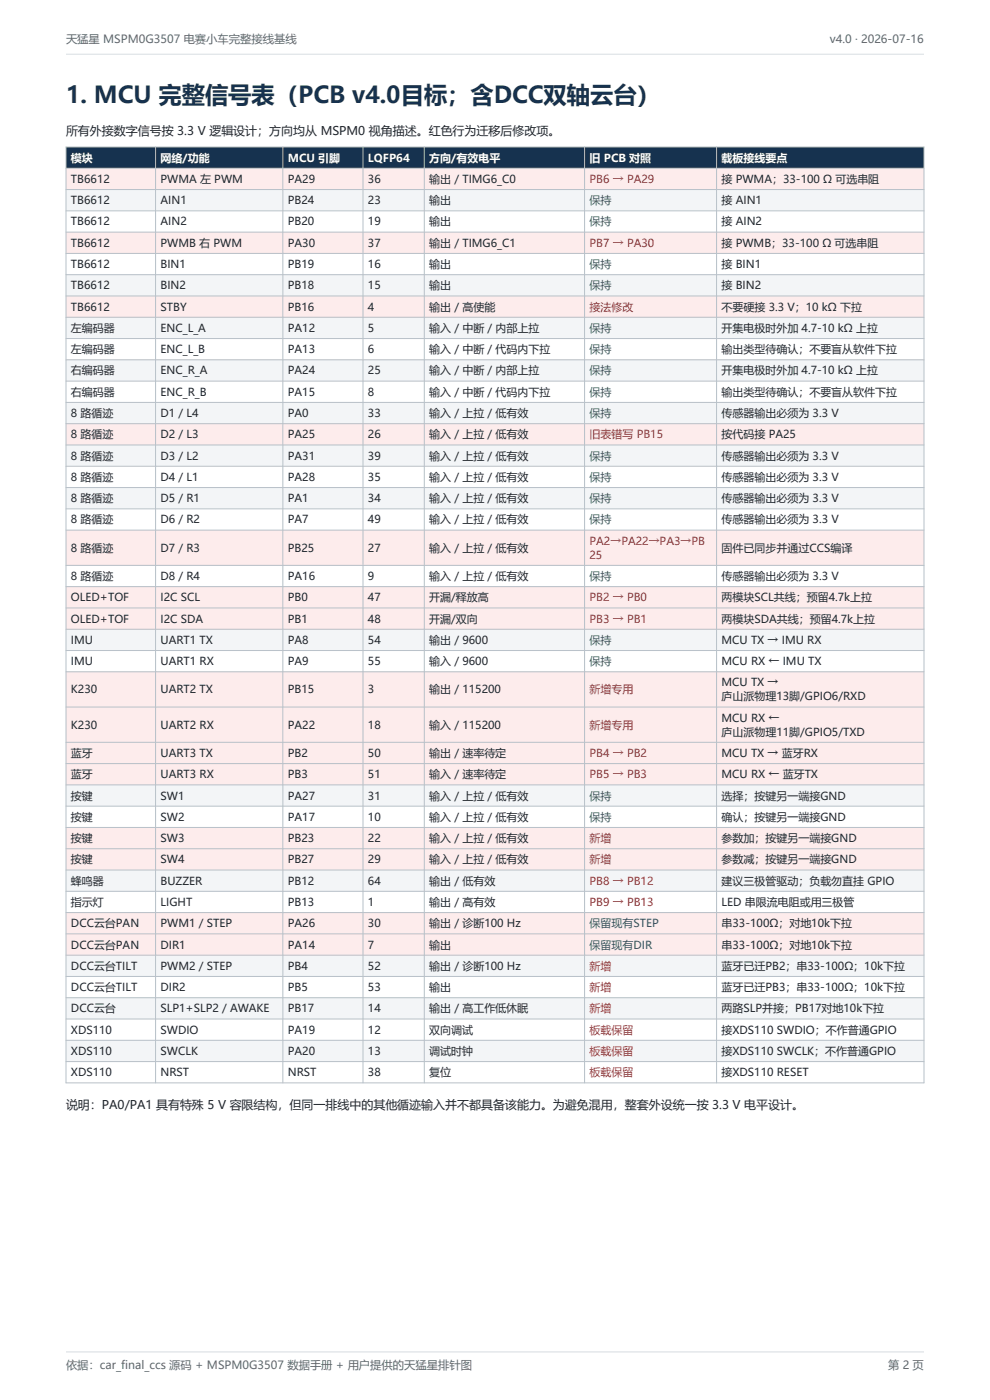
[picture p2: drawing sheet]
<svg xmlns="http://www.w3.org/2000/svg" width="210mm" height="297mm" viewBox="0 0 210 297" stroke-linecap="round" stroke-linejoin="round" font-family="sans-serif">
<defs><g id="words">
<text font-size="4.9" fill="#16324f" x="14" y="21.9">1. MCU 完整信号表（PCB v4.0目标；含DCC双轴云台）</text>
<g font-size="2.5" fill="#20262c">
<text x="14" y="28.7">所有外接数字信号按 3.3 V 逻辑设计；方向均从 MSPM0 视角描述。红色行为迁移后修改项。</text>
<text x="14" y="235.3">说明：PA0/PA1 具有特殊 5 V 容限结构，但同一排线中的其他循迹输入并不都具备该能力。为避免混用，整套外设统一按 3.3 V 电平设计。</text>
</g>
<g font-size="2.4" fill="#5d6770">
<text x="14" y="9.2">天猛星 MSPM0G3507 电赛小车完整接线基线</text>
<text x="176" y="9.2">v4.0 · 2026-07-16</text>
<text x="14" y="290.4">依据：car_final_ccs 源码 + MSPM0G3507 数据手册 + 用户提供的天猛星排针图</text>
<text x="188.4" y="290.4">第 2 页</text>
</g>
<g font-size="2.3" fill="#fff">
<text x="15.1" y="34.3">模块</text>
<text x="34.1" y="34.3">网络/功能</text>
<text x="61.1" y="34.3">MCU 引脚</text>
<text x="78.1" y="34.3">LQFP64</text>
<text x="91.1" y="34.3">方向/有效电平</text>
<text x="125.1" y="34.3">旧 PCB 对照</text>
<text x="153.1" y="34.3">载板接线要点</text>
</g>
<g font-size="2.3" fill="#20262c">
<text x="15.1" y="38.8">TB6612</text>
<text x="34.1" y="38.8">PWMA 左 PWM</text>
<text x="61.1" y="38.8">PA29</text>
<text x="78.1" y="38.8">36</text>
<text x="91.1" y="38.8">输出 / TIMG6_C0</text>
<text x="153.1" y="38.8">接 PWMA；33-100 Ω 可选串阻</text>
<text x="15.1" y="43.3">TB6612</text>
<text x="15.1" y="47.8">TB6612</text>
<text x="34.1" y="43.3">AIN1</text>
<text x="34.1" y="47.8">AIN2</text>
<text x="61.1" y="43.3">PB24</text>
<text x="61.1" y="47.8">PB20</text>
<text x="78.1" y="43.3">23</text>
<text x="78.1" y="47.8">19</text>
<text x="91.1" y="43.3">输出</text>
<text x="91.1" y="47.8">输出</text>
<text x="153.1" y="43.3">接 AIN1</text>
<text x="153.1" y="47.8">接 AIN2</text>
<text x="15.1" y="52.3">TB6612</text>
<text x="34.1" y="52.3">PWMB 右 PWM</text>
<text x="61.1" y="52.3">PA30</text>
<text x="78.1" y="52.3">37</text>
<text x="91.1" y="52.3">输出 / TIMG6_C1</text>
<text x="153.1" y="52.3">接 PWMB；33-100 Ω 可选串阻</text>
<text x="15.1" y="56.9">TB6612</text>
<text x="34.1" y="56.9">BIN1</text>
<text x="61.1" y="56.9">PB19</text>
<text x="78.1" y="56.9">16</text>
<text x="91.1" y="56.9">输出</text>
<text x="153.1" y="56.9">接 BIN1</text>
<text x="15.1" y="61.4">TB6612</text>
<text x="15.1" y="65.9">TB6612</text>
<text x="34.1" y="61.4">BIN2</text>
<text x="34.1" y="65.9">STBY</text>
<text x="61.1" y="61.4">PB18</text>
<text x="61.1" y="65.9">PB16</text>
<text x="78.1" y="61.4">15</text>
<text x="78.1" y="65.9">4</text>
<text x="91.1" y="61.4">输出</text>
<text x="91.1" y="65.9">输出 / 高使能</text>
<text x="153.1" y="61.4">接 BIN2</text>
<text x="153.1" y="65.9">不要硬接 3.3 V；10 kΩ 下拉</text>
<text x="15.1" y="70.4">左编码器</text>
<text x="34.1" y="70.4">ENC_L_A</text>
<text x="61.1" y="70.4">PA12</text>
<text x="78.1" y="70.4">5</text>
<text x="91.1" y="70.4">输入 / 中断 / 内部上拉</text>
<text x="153.1" y="70.4">开集电极时外加 4.7-10 kΩ 上拉</text>
<text x="15.1" y="74.9">左编码器</text>
<text x="34.1" y="74.9">ENC_L_B</text>
<text x="61.1" y="74.9">PA13</text>
<text x="78.1" y="74.9">6</text>
<text x="91.1" y="74.9">输入 / 中断 / 代码内下拉</text>
<text x="153.1" y="74.9">输出类型待确认；不要盲从软件下拉</text>
<text x="15.1" y="79.4">右编码器</text>
<text x="15.1" y="84">右编码器</text>
<text x="34.1" y="79.4">ENC_R_A</text>
<text x="34.1" y="84">ENC_R_B</text>
<text x="61.1" y="79.4">PA24</text>
<text x="61.1" y="84">PA15</text>
<text x="78.1" y="79.4">25</text>
<text x="78.1" y="84">8</text>
<text x="91.1" y="79.4">输入 / 中断 / 内部上拉</text>
<text x="91.1" y="84">输入 / 中断 / 代码内下拉</text>
<text x="153.1" y="79.4">开集电极时外加 4.7-10 kΩ 上拉</text>
<text x="153.1" y="84">输出类型待确认；不要盲从软件下拉</text>
<text x="15.1" y="88.5">8 路循迹</text>
<text x="34.1" y="88.5">D1 / L4</text>
<text x="61.1" y="88.5">PA0</text>
<text x="78.1" y="88.5">33</text>
<text x="91.1" y="88.5">输入 / 上拉 / 低有效</text>
<text x="153.1" y="88.5">传感器输出必须为 3.3 V</text>
<text x="15.1" y="93">8 路循迹</text>
<text x="34.1" y="93">D2 / L3</text>
<text x="61.1" y="93">PA25</text>
<text x="78.1" y="93">26</text>
<text x="91.1" y="93">输入 / 上拉 / 低有效</text>
<text x="153.1" y="93">按代码接 PA25</text>
<text x="15.1" y="97.5">8 路循迹</text>
<text x="34.1" y="97.5">D3 / L2</text>
<text x="61.1" y="97.5">PA31</text>
<text x="78.1" y="97.5">39</text>
<text x="91.1" y="97.5">输入 / 上拉 / 低有效</text>
<text x="153.1" y="97.5">传感器输出必须为 3.3 V</text>
<text x="15.1" y="102">8 路循迹</text>
<text x="15.1" y="106.5">8 路循迹</text>
<text x="34.1" y="102">D4 / L1</text>
<text x="34.1" y="106.5">D5 / R1</text>
<text x="61.1" y="102">PA28</text>
<text x="61.1" y="106.5">PA1</text>
<text x="78.1" y="102">35</text>
<text x="78.1" y="106.5">34</text>
<text x="91.1" y="102">输入 / 上拉 / 低有效</text>
<text x="91.1" y="106.5">输入 / 上拉 / 低有效</text>
<text x="153.1" y="102">传感器输出必须为 3.3 V</text>
<text x="153.1" y="106.5">传感器输出必须为 3.3 V</text>
<text x="15.1" y="111.1">8 路循迹</text>
<text x="34.1" y="111.1">D6 / R2</text>
<text x="61.1" y="111.1">PA7</text>
<text x="78.1" y="111.1">49</text>
<text x="91.1" y="111.1">输入 / 上拉 / 低有效</text>
<text x="153.1" y="111.1">传感器输出必须为 3.3 V</text>
<text x="15.1" y="117">8 路循迹</text>
<text x="34.1" y="117">D7 / R3</text>
<text x="61.1" y="117">PB25</text>
<text x="78.1" y="117">27</text>
<text x="91.1" y="117">输入 / 上拉 / 低有效</text>
<text x="153.1" y="117">固件已同步并通过CCS编译</text>
<text x="15.1" y="123">8 路循迹</text>
<text x="34.1" y="123">D8 / R4</text>
<text x="61.1" y="123">PA16</text>
<text x="78.1" y="123">9</text>
<text x="91.1" y="123">输入 / 上拉 / 低有效</text>
<text x="153.1" y="123">传感器输出必须为 3.3 V</text>
<text x="15.1" y="127.6">OLED+TOF</text>
<text x="34.1" y="127.6">I2C SCL</text>
<text x="61.1" y="127.6">PB0</text>
<text x="78.1" y="127.6">47</text>
<text x="91.1" y="127.6">开漏/释放高</text>
<text x="153.1" y="127.6">两模块SCL共线；预留4.7k上拉</text>
<text x="15.1" y="132.1">OLED+TOF</text>
<text x="15.1" y="136.6">IMU</text>
<text x="34.1" y="132.1">I2C SDA</text>
<text x="34.1" y="136.6">UART1 TX</text>
<text x="61.1" y="132.1">PB1</text>
<text x="61.1" y="136.6">PA8</text>
<text x="78.1" y="132.1">48</text>
<text x="78.1" y="136.6">54</text>
<text x="91.1" y="132.1">开漏/双向</text>
<text x="91.1" y="136.6">输出 / 9600</text>
<text x="153.1" y="132.1">两模块SDA共线；预留4.7k上拉</text>
<text x="153.1" y="136.6">MCU TX → IMU RX</text>
<text x="15.1" y="141.1">IMU</text>
<text x="34.1" y="141.1">UART1 RX</text>
<text x="61.1" y="141.1">PA9</text>
<text x="78.1" y="141.1">55</text>
<text x="91.1" y="141.1">输入 / 9600</text>
<text x="153.1" y="141.1">MCU RX ← IMU TX</text>
<text x="15.1" y="147.1">K230</text>
<text x="34.1" y="147.1">UART2 TX</text>
<text x="61.1" y="147.1">PB15</text>
<text x="78.1" y="147.1">3</text>
<text x="91.1" y="147.1">输出 / 115200</text>
<text x="153.1" y="145.6">MCU TX →</text>
<text x="153.1" y="148.6">庐山派物理13脚/GPIO6/RXD</text>
<text x="15.1" y="154.6">K230</text>
<text x="34.1" y="154.6">UART2 RX</text>
<text x="61.1" y="154.6">PA22</text>
<text x="78.1" y="154.6">18</text>
<text x="91.1" y="154.6">输入 / 115200</text>
<text x="153.1" y="153.1">MCU RX ←</text>
<text x="15.1" y="160.6">蓝牙</text>
<text x="34.1" y="160.6">UART3 TX</text>
<text x="61.1" y="160.6">PB2</text>
<text x="78.1" y="160.6">50</text>
<text x="91.1" y="160.6">输出 / 速率待定</text>
<text x="153.1" y="156.1">庐山派物理11脚/GPIO5/TXD</text>
<text x="153.1" y="160.6">MCU TX → 蓝牙RX</text>
<text x="15.1" y="165.1">蓝牙</text>
<text x="34.1" y="165.1">UART3 RX</text>
<text x="61.1" y="165.1">PB3</text>
<text x="78.1" y="165.1">51</text>
<text x="91.1" y="165.1">输入 / 速率待定</text>
<text x="153.1" y="165.1">MCU RX ← 蓝牙TX</text>
<text x="15.1" y="169.6">按键</text>
<text x="34.1" y="169.6">SW1</text>
<text x="61.1" y="169.6">PA27</text>
<text x="78.1" y="169.6">31</text>
<text x="91.1" y="169.6">输入 / 上拉 / 低有效</text>
<text x="153.1" y="169.6">选择；按键另一端接GND</text>
<text x="15.1" y="174.1">按键</text>
<text x="15.1" y="178.6">按键</text>
<text x="34.1" y="174.1">SW2</text>
<text x="34.1" y="178.6">SW3</text>
<text x="61.1" y="174.1">PA17</text>
<text x="61.1" y="178.6">PB23</text>
<text x="78.1" y="174.1">10</text>
<text x="78.1" y="178.6">22</text>
<text x="91.1" y="174.1">输入 / 上拉 / 低有效</text>
<text x="91.1" y="178.6">输入 / 上拉 / 低有效</text>
<text x="153.1" y="174.1">确认；按键另一端接GND</text>
<text x="153.1" y="178.6">参数加；按键另一端接GND</text>
<text x="15.1" y="183.2">按键</text>
<text x="34.1" y="183.2">SW4</text>
<text x="61.1" y="183.2">PB27</text>
<text x="78.1" y="183.2">29</text>
<text x="91.1" y="183.2">输入 / 上拉 / 低有效</text>
<text x="153.1" y="183.2">参数减；按键另一端接GND</text>
<text x="15.1" y="187.7">蜂鸣器</text>
<text x="34.1" y="187.7">BUZZER</text>
<text x="61.1" y="187.7">PB12</text>
<text x="78.1" y="187.7">64</text>
<text x="91.1" y="187.7">输出 / 低有效</text>
<text x="153.1" y="187.7">建议三极管驱动；负载勿直挂 GPIO</text>
<text x="15.1" y="192.2">指示灯</text>
<text x="15.1" y="196.7">DCC云台PAN</text>
<text x="34.1" y="192.2">LIGHT</text>
<text x="34.1" y="196.7">PWM1 / STEP</text>
<text x="61.1" y="192.2">PB13</text>
<text x="61.1" y="196.7">PA26</text>
<text x="78.1" y="192.2">1</text>
<text x="78.1" y="196.7">30</text>
<text x="91.1" y="192.2">输出 / 高有效</text>
<text x="91.1" y="196.7">输出 / 诊断100 Hz</text>
<text x="153.1" y="192.2">LED 串限流电阻或用三极管</text>
<text x="153.1" y="196.7">串33-100Ω；对地10k下拉</text>
<text x="15.1" y="201.2">DCC云台PAN</text>
<text x="34.1" y="201.2">DIR1</text>
<text x="61.1" y="201.2">PA14</text>
<text x="78.1" y="201.2">7</text>
<text x="91.1" y="201.2">输出</text>
<text x="153.1" y="201.2">串33-100Ω；对地10k下拉</text>
<text x="15.1" y="205.7">DCC云台TILT</text>
<text x="34.1" y="205.7">PWM2 / STEP</text>
<text x="61.1" y="205.7">PB4</text>
<text x="78.1" y="205.7">52</text>
<text x="91.1" y="205.7">输出 / 诊断100 Hz</text>
<text x="153.1" y="205.7">蓝牙已迁PB2；串33-100Ω；10k下拉</text>
<text x="15.1" y="210.3">DCC云台TILT</text>
<text x="15.1" y="214.8">DCC云台</text>
<text x="34.1" y="210.3">DIR2</text>
<text x="34.1" y="214.8">SLP1+SLP2 / AWAKE</text>
<text x="61.1" y="210.3">PB5</text>
<text x="61.1" y="214.8">PB17</text>
<text x="78.1" y="210.3">53</text>
<text x="78.1" y="214.8">14</text>
<text x="91.1" y="210.3">输出</text>
<text x="91.1" y="214.8">输出 / 高工作低休眠</text>
<text x="153.1" y="210.3">蓝牙已迁PB3；串33-100Ω；10k下拉</text>
<text x="153.1" y="214.8">两路SLP并接；PB17对地10k下拉</text>
<text x="15.1" y="219.3">XDS110</text>
<text x="34.1" y="219.3">SWDIO</text>
<text x="61.1" y="219.3">PA19</text>
<text x="78.1" y="219.3">12</text>
<text x="91.1" y="219.3">双向调试</text>
<text x="153.1" y="219.3">接XDS110 SWDIO；不作普通GPIO</text>
<text x="15.1" y="223.8">XDS110</text>
<text x="34.1" y="223.8">SWCLK</text>
<text x="61.1" y="223.8">PA20</text>
<text x="78.1" y="223.8">13</text>
<text x="91.1" y="223.8">调试时钟</text>
<text x="153.1" y="223.8">接XDS110 SWCLK；不作普通GPIO</text>
<text x="15.1" y="228.3">XDS110</text>
<text x="34.1" y="228.3">NRST</text>
<text x="61.1" y="228.3">NRST</text>
<text x="78.1" y="228.3">38</text>
<text x="91.1" y="228.3">复位</text>
<text x="153.1" y="228.3">接XDS110 RESET</text>
</g>
<g font-size="2.3" fill="#c62828">
<text x="125.1" y="38.8">PB6 → PA29</text>
<text x="125.1" y="52.3">PB7 → PA30</text>
<text x="125.1" y="65.9">接法修改</text>
<text x="125.1" y="93">旧表错写 PB15</text>
<text x="125.1" y="115.6">PA2→PA22→PA3→PB</text>
<text x="125.1" y="118.5">25</text>
<text x="125.1" y="127.6">PB2 → PB0</text>
<text x="125.1" y="132.1">PB3 → PB1</text>
<text x="125.1" y="147.1">新增专用</text>
<text x="125.1" y="154.6">新增专用</text>
<text x="125.1" y="160.6">PB4 → PB2</text>
<text x="125.1" y="165.1">PB5 → PB3</text>
<text x="125.1" y="178.6">新增</text>
<text x="125.1" y="183.2">新增</text>
<text x="125.1" y="187.7">PB8 → PB12</text>
<text x="125.1" y="192.2">PB9 → PB13</text>
<text x="125.1" y="205.7">新增</text>
<text x="125.1" y="210.3">新增</text>
<text x="125.1" y="214.8">新增</text>
<text x="125.1" y="219.3">板载保留</text>
<text x="125.1" y="223.8">板载保留</text>
<text x="125.1" y="228.3">板载保留</text>
</g>
<g font-size="2.3" fill="#26734d">
<text x="125.1" y="43.3">保持</text>
<text x="125.1" y="47.8">保持</text>
<text x="125.1" y="56.9">保持</text>
<text x="125.1" y="61.4">保持</text>
<text x="125.1" y="70.4">保持</text>
<text x="125.1" y="74.9">保持</text>
<text x="125.1" y="79.4">保持</text>
<text x="125.1" y="84">保持</text>
<text x="125.1" y="88.5">保持</text>
<text x="125.1" y="97.5">保持</text>
<text x="125.1" y="102">保持</text>
<text x="125.1" y="106.5">保持</text>
<text x="125.1" y="111.1">保持</text>
<text x="125.1" y="123">保持</text>
<text x="125.1" y="136.6">保持</text>
<text x="125.1" y="141.1">保持</text>
<text x="125.1" y="169.6">保持</text>
<text x="125.1" y="174.1">保持</text>
<text x="125.1" y="196.7">保留现有STEP</text>
<text x="125.1" y="201.2">保留现有DIR</text>
</g>
</g></defs>
<path d="M14 11.5h182M14 286.8h182" fill="none" stroke="#d7dde2" stroke-width=".21"/>
<path d="M14 31.2h182v4.5h-182z" fill-rule="evenodd" fill="#16324f"/>
<path d="M14 35.7h182v4.5h-182z" fill-rule="evenodd" fill="#fff"/>
<path d="M14 40.2h182v4.5h-182z" fill-rule="evenodd" fill="#f3f5f7"/>
<path d="M14 44.7h182v4.5h-182z" fill-rule="evenodd" fill="#fff"/>
<path d="M14 49.2h182v4.6h-182z" fill-rule="evenodd" fill="#f3f5f7"/>
<path d="M14 53.8h182v4.5h-182z" fill-rule="evenodd" fill="#fff"/>
<path d="M14 58.3h182v4.5h-182z" fill-rule="evenodd" fill="#f3f5f7"/>
<path d="M14 62.8h182v4.5h-182z" fill-rule="evenodd" fill="#fff"/>
<path d="M14 67.3h182v4.5h-182z" fill-rule="evenodd" fill="#f3f5f7"/>
<path d="M14 71.8h182v4.5h-182z" fill-rule="evenodd" fill="#fff"/>
<path d="M14 76.3h182v4.6h-182z" fill-rule="evenodd" fill="#f3f5f7"/>
<path d="M14 80.9h182v4.5h-182z" fill-rule="evenodd" fill="#fff"/>
<path d="M14 85.4h182v4.5h-182z" fill-rule="evenodd" fill="#f3f5f7"/>
<path d="M14 89.9h182v4.5h-182z" fill-rule="evenodd" fill="#fff"/>
<path d="M14 94.4h182v4.5h-182z" fill-rule="evenodd" fill="#f3f5f7"/>
<path d="M14 98.9h182v4.5h-182z" fill-rule="evenodd" fill="#fff"/>
<path d="M14 103.4h182v4.5h-182z" fill-rule="evenodd" fill="#f3f5f7"/>
<path d="M14 107.9h182v4.6h-182z" fill-rule="evenodd" fill="#fff"/>
<path d="M14 112.5h182v7.4h-182z" fill-rule="evenodd" fill="#f3f5f7"/>
<path d="M14 119.9h182v4.6h-182z" fill-rule="evenodd" fill="#fff"/>
<path d="M14 124.5h182v4.5h-182z" fill-rule="evenodd" fill="#f3f5f7"/>
<path d="M14 129h182v4.5h-182z" fill-rule="evenodd" fill="#fff"/>
<path d="M14 133.5h182v4.5h-182z" fill-rule="evenodd" fill="#f3f5f7"/>
<path d="M14 138h182v4.5h-182z" fill-rule="evenodd" fill="#fff"/>
<path d="M14 142.5h182v7.5h-182z" fill-rule="evenodd" fill="#f3f5f7"/>
<path d="M14 150h182v7.5h-182z" fill-rule="evenodd" fill="#fff"/>
<path d="M14 157.5h182v4.5h-182z" fill-rule="evenodd" fill="#f3f5f7"/>
<path d="M14 162h182v4.5h-182z" fill-rule="evenodd" fill="#fff"/>
<path d="M14 166.5h182v4.5h-182z" fill-rule="evenodd" fill="#f3f5f7"/>
<path d="M14 171h182v4.5h-182z" fill-rule="evenodd" fill="#fff"/>
<path d="M14 175.5h182v4.6h-182z" fill-rule="evenodd" fill="#f3f5f7"/>
<path d="M14 180.1h182v4.5h-182z" fill-rule="evenodd" fill="#fff"/>
<path d="M14 184.6h182v4.5h-182z" fill-rule="evenodd" fill="#f3f5f7"/>
<path d="M14 189.1h182v4.5h-182z" fill-rule="evenodd" fill="#fff"/>
<path d="M14 193.6h182v4.5h-182z" fill-rule="evenodd" fill="#f3f5f7"/>
<path d="M14 198.1h182v4.5h-182z" fill-rule="evenodd" fill="#fff"/>
<path d="M14 202.6h182v4.5h-182z" fill-rule="evenodd" fill="#f3f5f7"/>
<path d="M14 207.1h182v4.6h-182z" fill-rule="evenodd" fill="#fff"/>
<path d="M14 211.7h182v4.5h-182z" fill-rule="evenodd" fill="#f3f5f7"/>
<path d="M14 216.2h182v4.5h-182z" fill-rule="evenodd" fill="#fff"/>
<path d="M14 220.7h182v4.5h-182z" fill-rule="evenodd" fill="#f3f5f7"/>
<path d="M14 225.2h182v4.5h-182z" fill-rule="evenodd" fill="#fff"/>
<g fill="#fdecec">
<path d="M14 35.7h182v4.5h-182z" fill-rule="evenodd"/>
<path d="M14 193.6h182v4.5h-182z" fill-rule="evenodd"/>
<path d="M14 198.1h182v4.5h-182z" fill-rule="evenodd"/>
<path d="M14 49.2h182v4.6h-182z" fill-rule="evenodd"/>
<path d="M14 62.8h182v4.5h-182z" fill-rule="evenodd"/>
<path d="M14 89.9h182v4.5h-182z" fill-rule="evenodd"/>
<path d="M14 112.5h182v7.4h-182z" fill-rule="evenodd"/>
<path d="M14 124.5h182v4.5h-182z" fill-rule="evenodd"/>
<path d="M14 129h182v4.5h-182z" fill-rule="evenodd"/>
<path d="M14 142.5h182v7.5h-182z" fill-rule="evenodd"/>
<path d="M14 150h182v7.5h-182z" fill-rule="evenodd"/>
<path d="M14 157.5h182v4.5h-182z" fill-rule="evenodd"/>
<path d="M14 162h182v4.5h-182z" fill-rule="evenodd"/>
<path d="M14 175.5h182v4.6h-182z" fill-rule="evenodd"/>
<path d="M14 180.1h182v4.5h-182z" fill-rule="evenodd"/>
</g>
<g fill="none" stroke="#b7c0c8" stroke-width=".21">
<path d="M14 31.2h182v198.5h-182zM14 35.7h182M33 31.2v198.5M60 31.2v198.5M77 31.2v198.5M90 31.2v198.5M124 31.2v198.5M152 31.2v198.5M14 40.2h182M14 44.7h182M14 49.2h182M14 53.8h182"/>
<path d="M14 58.3h182M14 62.8h182M14 67.3h182M14 71.8h182M14 76.3h182M14 80.9h182M14 85.4h182M14 89.9h182M14 94.4h182M14 98.9h182M14 103.4h182M14 107.9h182"/>
<path d="M14 112.5h182M14 119.9h182M14 124.5h182M14 129h182M14 133.5h182M14 138h182M14 142.5h182M14 150h182M14 157.5h182M14 162h182M14 166.5h182M14 171h182"/>
<path d="M14 175.5h182M14 180.1h182M14 184.6h182M14 189.1h182M14 193.6h182M14 198.1h182M14 202.6h182M14 207.1h182M14 211.7h182M14 216.2h182M14 220.7h182M14 225.2h182"/>
</g>
<use href="#words"/>
</svg>
